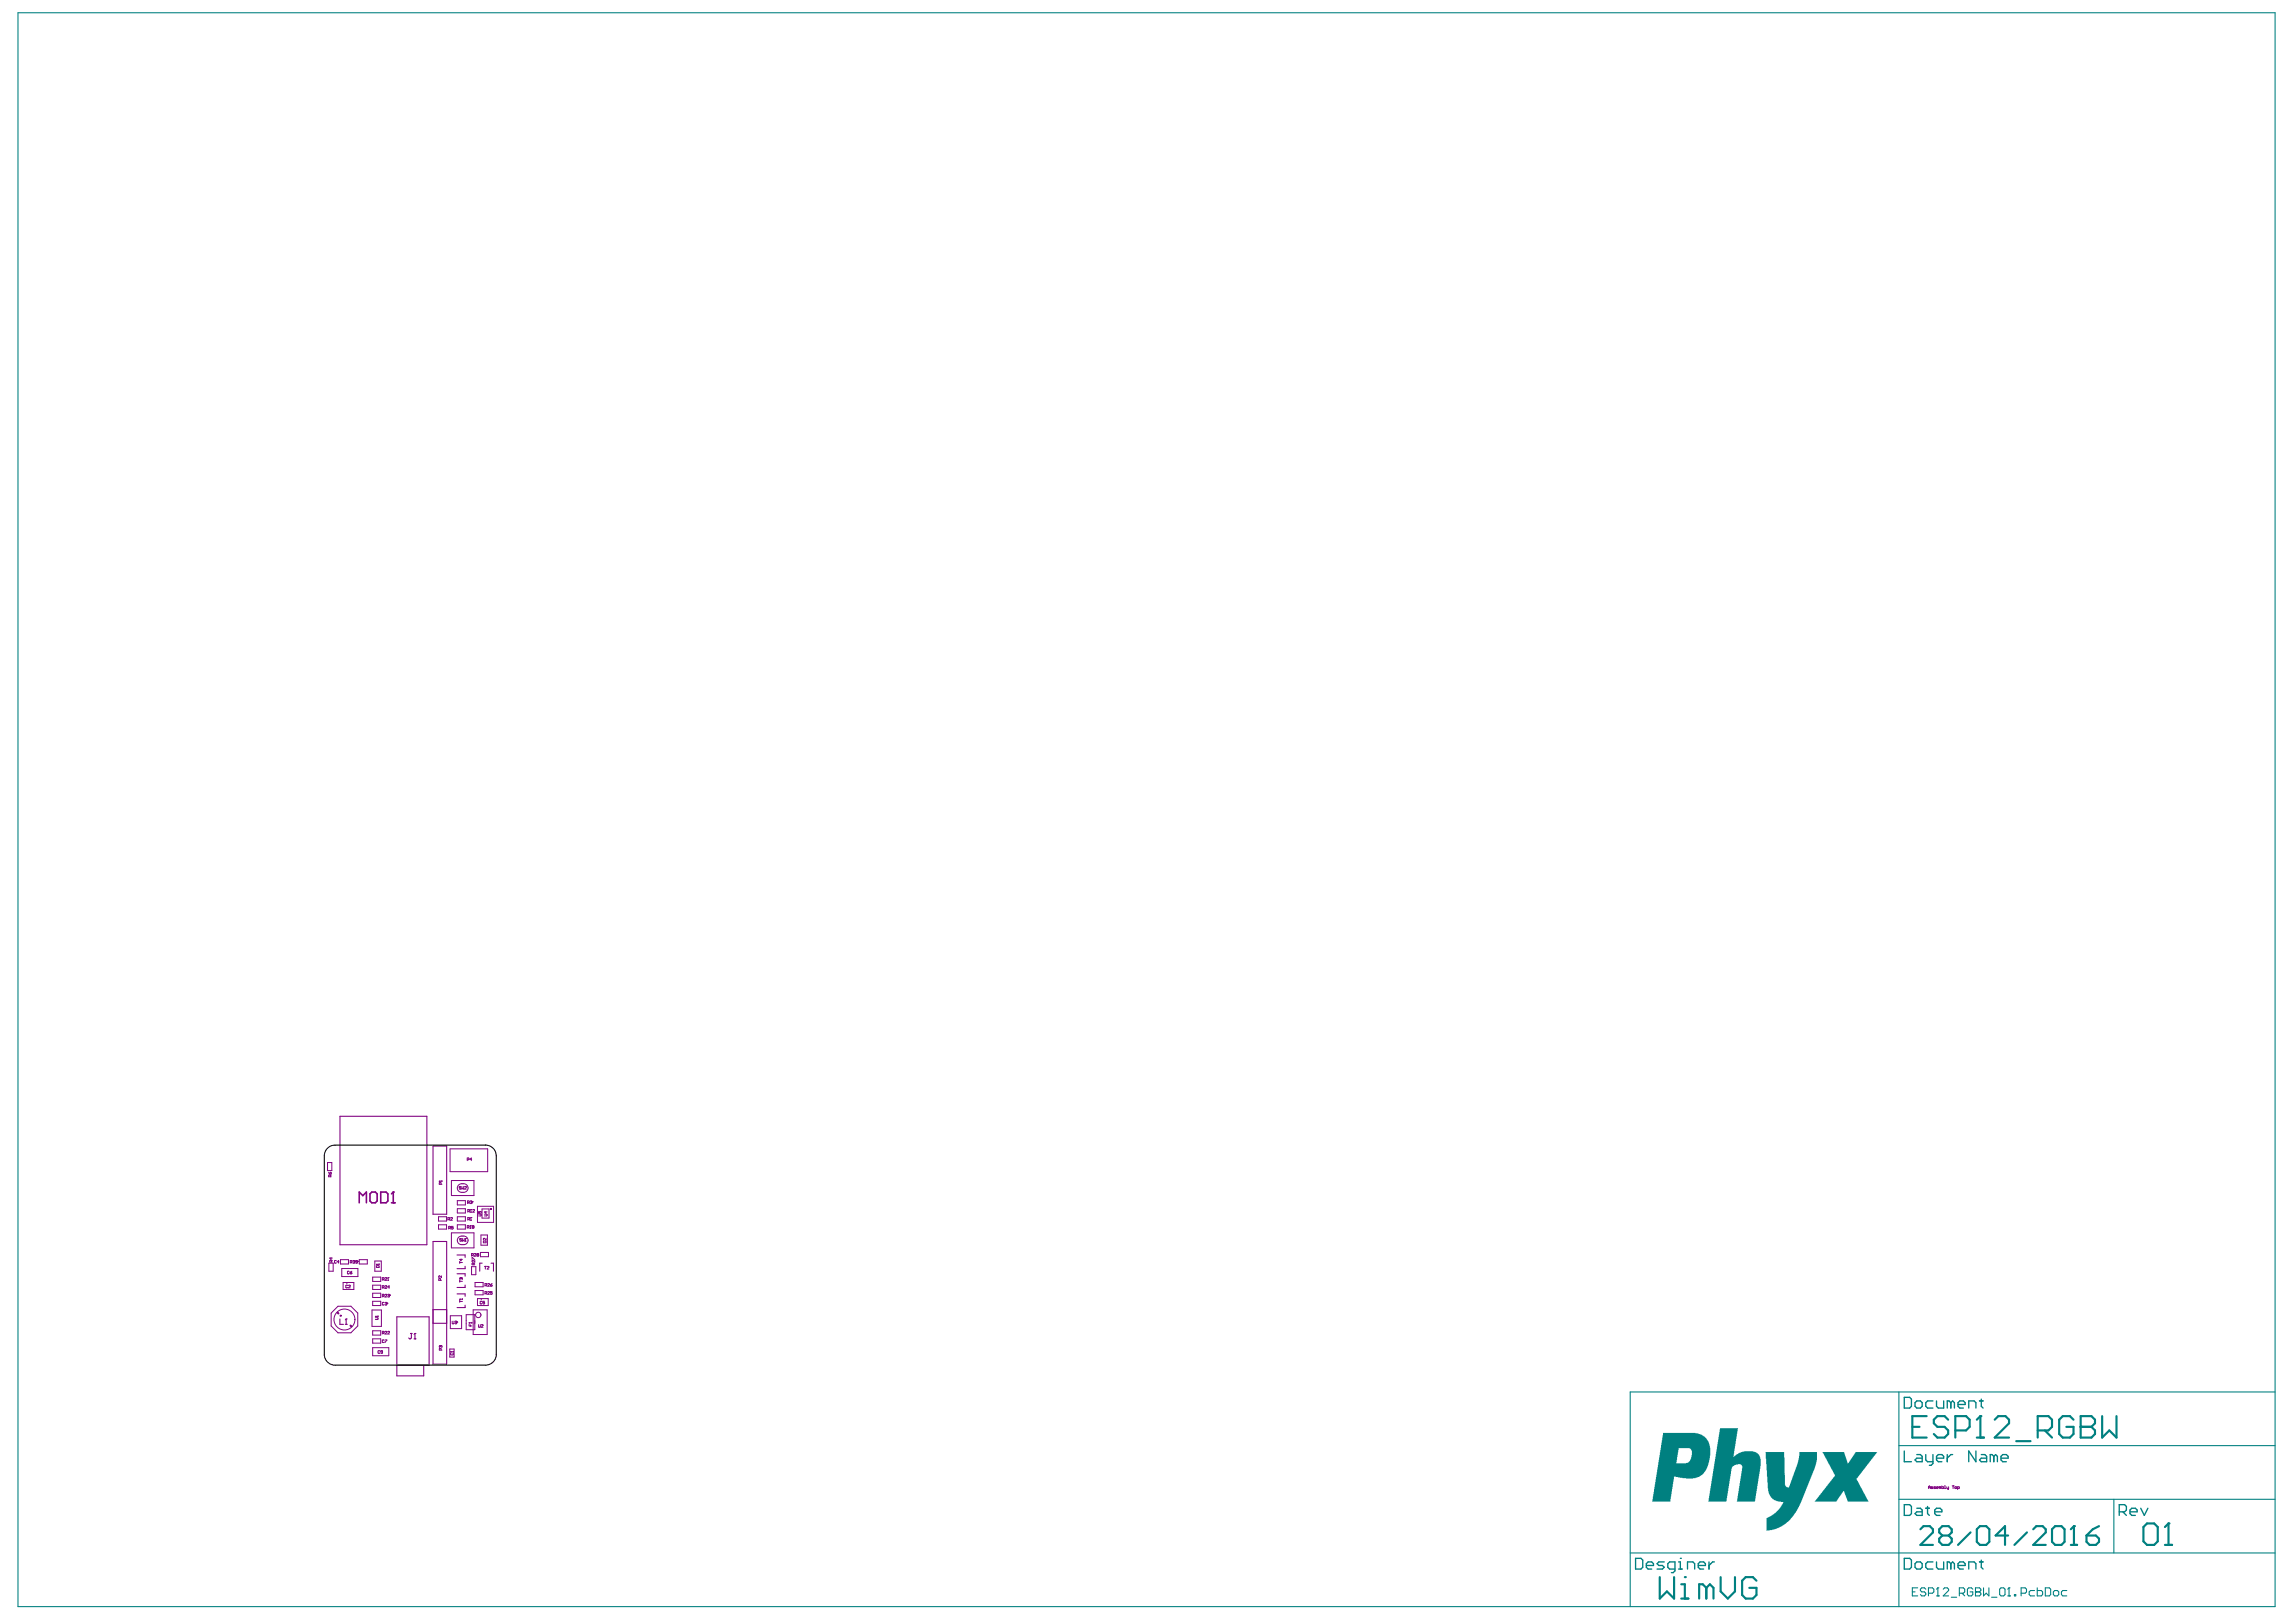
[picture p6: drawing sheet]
<svg xmlns="http://www.w3.org/2000/svg" width="297mm" height="210mm" viewBox="0 0 297 210" stroke-linecap="round" stroke-linejoin="round" font-family="sans-serif">
<g fill="none" stroke="#800080" stroke-width=".13">
<path d="M42.4 150.4h.5v1.1h-.5zM42.5 151.7l.2 .2M42.7 151.8l.1-.1 .1 .2h-.2zM42.7 152.3v-.2h-.2v.2h.4M42.9 152.1l-.2 .1M56.7 157.5h1.1v.5h-1.1zM56.7 158.5h1.1v.6h-1.1zM56.8 152.9h.1M56.8 152.9h.4M57.1 153.3l-.1-.3-.2 .1v.2h.4M57.2 152.8v.1M57.9 157.8h.2l.1-.2h-.3v.3"/>
<path d="M58 158.9h.2l.1-.1-.3-.1v.3M58.1 157.8l.1 .1M58.2 158.9l.1 .1M58.2 148.7h4.9v2.9h-4.9zM58.3 157.6h.2l-.2 .3h.2M58.4 152.8h2.9v1.9h-2.9zM58.4 159.5h2.9v2h-2.9zM58.6 158.7h-.2v.2h.2v.1h-.2M59.2 155.4h1v.5h-1zM59.2 156.4h1v.6h-1zM59.2 157.5h1v.5h-1zM59.2 158.5h1v.6h-1z"/>
<path d="M59.2 153.5a.74 .74 0 0 1 .8-.3 .74 .74 0 0 1 .6 .5 .71 .71 0 0 1-.7 .6 .71 .71 0 0 1-.7-.6zM59.6 153.6h-.2l.2 .2v.1l-.2-.1M59.8 153.5v.4l.1-.1 .1 .1v-.4M60.1 153.6h.2l-.2 .3h.2M60.4 150.1h.2l.1-.2h-.3v.3M60.4 158.8h.3l-.1-.2h-.2v.4M60.5 155.6h.2v-.1l-.2-.1v.4M60.5 156.8h.2l.1-.2-.3-.1v.4M60.5 157.8h.2l.1-.2h-.3v.3M60.6 158.8l.1 .2M60.6 155.6l.1 .2M60.6 157.8l.2 .1"/>
<path d="M60.6 156.8l.2 .1M60.8 159h.1M60.8 155.5l.2-.1 .1 .1M60.9 158.6h.1M60.9 158.6v.4M60.9 158.6l-.1 .1M60.9 157.9h.1M60.9 156.9h.1M60.9 157.6h.1M60.9 156.5h.1M60.9 156.5v.4M60.9 157.6v.3"/>
<path d="M60.9 156.5v.1M60.9 155.6h.1M61 155.6v.2l-.2-.1M61 150h-.2l.2-.1v.3M61.1 155.5h.1M61.1 155.5l-.1 .1M61.1 158.8v-.2l.2 .1v.1M61.1 158.8v.2l.2-.1v-.1M61.1 158.8h.2M61.2 156.6h.2l-.2 .3h.2M61.8 156.1h2.1v2.1h-2.1zM61.9 156.8v.2h.2l-.1-.2h.2v.2"/>
<path d="M61.9 157.1l.4 .1-.1 .2h-.3M62.2 159.8h.9v1.3h-.9zM62.4 156.5h.9v1.1h-.9zM62.7 157.1l.3 .1v.2h-.3M62.8 156.8v.2l-.1-.2h.3M42.5 163.5h.6v1h-.6zM42.8 162.7v.3l-.1-.2h.3M42.8 169.9l.9-.9h1.7l.9 .9v1.7l-.9 .9h-1.7l-.9-.9zM42.9 163.3l-.1-.2-.1 .1v.1h.3M43 163.1l-.1 .1M43.5 163.2h-.2v.2h.2M43.9 163.3h-.3l.2-.2v.4"/>
<path d="M44 163h1.1v.6h-1.1zM44.2 164.2h2.1v1h-2.1zM44.4 166h1.4v.9h-1.4zM44.9 166v.1M45 166.4h-.3v.2h.3M45.1 166.4h.2l-.2 .3h.2M45.2 164.6h-.3v.2h.3M45.3 164.7h.2v.1l-.1 .1zM45.3 163.4h.2v-.2l-.2-.1v.4M45.4 163.4l.1 .1M45.5 164.5l-.2 .2M45.7 163.2l.1-.1 .1 .1"/>
<path d="M45.8 163.3h.1M45.8 163.3v.2l-.1-.1M45.9 163.2h.1M45.9 163.2l-.1 .1M46 163.2l.2-.1v.1M46.1 163.3h.1M46.2 163.3v.2l-.2-.1M46.2 163.2h.1M46.2 163.2v.1M46.5 163h1v.6h-1zM48.1 169.5h1.2v2.1h-1.2zM48.2 165.3h1.1v.5h-1.1z"/>
<path d="M48.2 166.3h1.1v.6h-1.1zM48.2 167.4h1.1v.5h-1.1zM48.2 168.4h1.1v.6h-1.1zM48.2 172.2h1.1v.6h-1.1zM48.2 173.3h1.1v.5h-1.1zM48.2 174.4h2.1v1h-2.1zM48.5 163.2h.8v1.3h-.8zM48.6 170.4h.1M48.6 170.5l.3 .1v.2h-.3M48.6 170.4h.3M48.7 163.6h.1M48.7 163.8h.3v.2h-.3z"/>
<path d="M48.7 163.6h.3M48.7 163.6l.1 .1M48.9 170.3v.1M49 163.6v.1M49.1 174.8h-.2v.3h.2M49.5 165.6h.1l.1-.2-.2-.1v.4M49.5 166.6h.1l.1-.2h-.2v.3M49.5 167.7h.1l.1-.1-.2-.1v.3M49.5 172.5h.1l.1-.2h-.2v.3M49.5 175h-.2v-.2h.2v.3h-.2M49.6 166.6l.1 .1M49.6 167.7l.1 .1"/>
<path d="M49.6 172.5l.1 .1M49.6 165.6l.1 .1M49.7 168.6h-.2v.3l.2-.1M49.7 173.5h-.2v.2h.2M49.8 165.4h.2l-.2 .3h.2M49.8 168.6l.2-.1v.2M49.8 166.4h.2l-.2 .3h.2M49.8 167.6h.2l-.2 .2h.2M49.8 172.3h.2l-.2 .3h.2M49.8 173.4h.2l-.2 .3M49.9 168.7h.1M50 168.7v.2l-.2-.1"/>
<path d="M50 168.7h.1M50.2 165.7h.1M50.2 167.6l.1-.1 .1 .1M50.2 172.3h.2l-.2 .3h.2M50.2 165.3h.1M50.2 165.3v.4M50.2 165.3v.1M50.3 167.7h.1M50.3 167.7v.1h-.1M50.4 167.6h.1M50.4 167.6l-.1 .1M50.4 166.6h-.2l.1-.2v.3"/>
<path d="M57 174.1h.1M57 174.1l-.2 .1 .1 .2M57 174.1v.1M57 165.7l-.1-.2h-.1v.2h.3M57 174.2h.2l-.1 .2M57 174.2v.1M57.1 174.7v-.2h-.2l-.1 .2h.4M57.1 165.1v.2l-.2-.2-.1 .1v.1M58.2 174.6h.5v1h-.5zM58.3 170.3h1.4v1.6h-1.4zM58.3 174.9h.1M58.3 174.9h.3"/>
<path d="M58.3 174.9l.1 .1M58.4 175.1v.2h.2v-.2M58.5 171l.1 .3h.1v-.3M58.6 174.9v.1M58.9 171h.1l.1 .1M59 171.1h.1M59 171.1v.2h-.1M59.1 171.1h.1M59.1 171.1h-.1M59.2 160.2a.74 .74 0 0 1 .8-.2 .74 .74 0 0 1 .6 .5 .71 .71 0 0 1-.7 .6 .71 .71 0 0 1-.7-.6zM59.5 168.1h.1M59.5 168.4h.3"/>
<path d="M59.5 165.8h.3M59.5 163.3v.2M59.5 165.7v.2M59.5 168.3v.2M59.5 168.1h.3M59.5 168.1v.1M59.5 163.4h.3M59.6 165.4h.1M59.6 165.4h-.1v.2M59.7 165.4h.1v.2M59.7 162.9v.3l-.2-.2h.3M59.7 165.4v.1"/>
<path d="M59.7 160.3h-.2v.1l.2 .2h-.2M59.8 160.3v.3l.1-.1 .2 .1v-.3M59.8 168.1v.1M60.2 160.6h.1M60.2 160.3h.1M60.2 160.3v.3M60.3 170.1h1.1v2h-1.1zM60.7 171.2h.1M60.7 171.4v.2h.3M60.7 171.2h.3M60.9 171.5v.1M61 163.9h.6v1.1h-.6z"/>
<path d="M61 162.4h.2v-.1l-.2-.1v.4M61 171.1v.1M61.1 163v-.3l.3 .3M61.1 162.4l.1 .2M61.2 169.5h1.8v3.2h-1.8zM61.3 163.7l-.1-.3-.1 .1v.2h.3M61.4 162.3h.2l-.2 .3h.2M61.4 163.1v.2l-.2-.2-.1 .1v.1M61.4 163.4l-.1 .2M61.5 166h1v.5h-1zM61.5 167h1v.6h-1zM61.8 162.4v-.2l.1 .1v.1"/>
<path d="M61.8 162.4v.2l.1-.1v-.1M61.8 162.4h.1M61.8 168.1h1.4v.9h-1.4zM61.9 171.4l.1 .4 .1-.1v-.3M62.2 162.1h1v.5h-1zM62.3 171.5h.2l-.2 .3h.2M62.3 168.1v.1M62.4 168.5h-.3v.2h.3M62.5 160.7l.3-.1 .1 .2h-.4zM62.7 163.9h.2M62.7 168.4h-.2v.2h.2l-.1 .1h-.1M62.7 166.3h.2l.1-.1-.3-.1v.4"/>
<path d="M62.7 167.4h.2l.1-.2-.3-.1v.4M62.8 163.9v.3M62.9 167.4l.1 .1M62.9 166.3l.1 .2M62.9 160.2v.3l-.3-.3v.3M63 163.9h.3l-.3 .3h.3M63.1 167.2h.2l-.2 .3h.2M63.1 166.2h.2l-.2 .3h.2M63.4 166.3h.2l.1 .1-.2 .1zM63.7 167.1h-.3v.2h.3l-.1 .2-.2-.1M63.7 166.1l-.3 .2M249.5 192.6v-.2l.1-.1 .1 .1v.2"/>
<path d="M249.5 192.5h.2M250.1 192.4l-.3 .1h.2v.1h-.2M250.4 192.4l-.2 .1h.2v.1h-.2M250.5 192.5h.3l-.1-.1-.2 .1v.1h.2M251 192.5l-.1-.1v.2M251 192.5v.1M251 192.5h.1v.1M251.2 192.3v.3h.3l-.1-.2h-.2M251.6 192.6h.1M251.6 192.3v.3M251.9 192.4v.2h.2M252.1 192.4v.3l-.1 .1"/>
<path d="M252.6 192.3h.2M252.7 192.3v.3M253 192.4l.1 .1v.1h-.2zM253.3 192.6h.1l.1-.1-.2-.1v.4"/>
<circle cx="44.6" cy="170.8" r="1.36"/>
<circle cx="61.9" cy="170.2" r=".35"/>
</g>
<path d="M43.7 169.9l.1 .1M45.4 171.5v.1" fill="none" stroke="#800080" stroke-width=".28"/>
<g fill="none" stroke="#800080" stroke-width=".14">
<path d="M44 144.5h11.2v16.6h-11.2zM56 148.3h1.8v8.8h-1.8zM44 170.7v.7h.4M44.7 171.4h.2M44.8 170.7h.1M44.8 170.7v.7M44.8 170.7l-.1 .1M51.3 176.7h4.2v-6.3h-4.2v7.7h3.5v-1.4M53.1 172.6h.2M53.2 172.6v.5l-.1 .2-.2-.2M53.6 173.3h.2M53.7 172.6h.1"/>
<path d="M53.7 172.6v.7M53.7 172.6l-.1 .1M56 160.7h1.8v15.8h-1.8zM56 171.2h1.8M56 169.5h1.8M59.1 162.4h1.1v.3M59.1 164.8h1.1v.4M59.1 167.4h1.1v.4M60.2 168.9v.3h-1.1M60.2 163.9v.3h-1.1M60.2 166.3v.3h-1.1M62.4 163.5h-.3v1"/>
<path d="M63.5 163.5h.3v1"/>
<circle cx="63.5" cy="156.5" r=".07"/>
<circle cx="44.1" cy="170.3" r=".07"/>
</g>
<path d="M46.5 155.7v-1.4l.4 .4 .5-.4v1.4M47.9 154.5l.2-.2h.5l.2 .2v.9l-.2 .3h-.5l-.2-.3zM49.3 154.3h.7l.2 .2v.9l-.2 .3h-.7zM50.6 155.7h.5M50.9 154.3h.1M50.9 154.3v1.4M50.9 154.3l-.3 .2" fill="none" stroke="#800080" stroke-width=".21"/>
<g fill="#008080">
<path d="M228.4 187.9h2.4l.1 4.2 .1 .2 .3 .2h.2l1.1-3.1 .2-1v-.5h2.3v1.1l-.4 1.2-1.9 4.6-.7 1.3-1.1 1.1-.9 .6-.8 .2-.8 .1v-1.2a.45 .45 0 0 1 .4-.6l.8-.5 .5-.5 .5-.9-.6-.1-.6-.2-.4-.3-.3-.5-.1-.7z"/>
<path d="M235.8 187.9h2.8l.4 1.5 .2-.1 .9-1.4h2.8l-2.6 3.3a.38 .38 0 0 0 .1 .5l1.3 2.6h-2.6l-.5-1.3h-.1l-.9 1.3h-2.8l2.2-2.8 .1-.3a.34 .34 0 0 0 .1-.5z"/>
<path d="M222.5 184.8h2.4l-.7 3.7 .8-.5 .7-.2 1.3 .1 .4 .2 .3 .4 .1 .3v.9l-.8 4.6h-2.3l.7-4.1a.58 .58 0 0 0-.1-.7h-.7l-.3 .2a.59 .59 0 0 0-.3 .7l-.7 3.9h-2.3z"/>
<path d="M215.1 185.4h4.2l.9 .3 .6 .5 .4 .7 .1 .5-.1 1.3-.2 .9-.3 .7-.3 .4-.5 .4-.9 .2h-.9l-1.5-.2-.5 3.2h-2.4zM217.2 187.4l-.3 2h1.2l.3-.1 .4-.5 .1-.8a.56 .56 0 0 0-.3-.6z"/>
</g>
<g fill="none" stroke="#008080" stroke-width=".14">
<path d="M2.3 1.7h292v206.2h-292zM245.7 180.1v27.8M245.7 194h48.6M245.7 187.1h48.6M273.5 194v7M294.3 180.1h-83.4v27.8M210.9 201h83.4M247.4 206h.4M248.1 205.5h-.7v1h.7M249.1 205.7l-.1-.2h-.4l-.2 .2v.1l.2 .2h.4l.1 .2v.2l-.1 .1h-.4l-.2-.1M249.5 206.2h.5l.2-.2v-.3l-.2-.2h-.5v1M250.5 206.5h.4"/>
<path d="M250.7 205.5h.1M250.7 205.5l-.2 .2M250.7 205.5v1M251.4 205.7l.2-.2h.3l.2 .2v.1l-.7 .7h.7M252.4 206.7h.7M253.5 206.2h.5l.2-.2v-.3l-.2-.2h-.5v1M253.8 206.2l.4 .3M255.2 205.7l-.2-.2h-.3l-.2 .2v.7l.2 .1h.3l.2-.1v-.4h-.3M255.6 206h.1M255.6 205.5h.5l.2 .2v.1l-.2 .2 .2 .2v.2l-.2 .1h-.5zM255.6 206h.5M256.6 205.5v1l.4-.3 .3 .3v-1"/>
<path d="M257.7 206.7h.7M258.7 205.7l.2-.2h.3l.2 .2v.7l-.2 .1h-.3l-.2-.1zM259.7 206.5h.4M259.9 205.5h.1M259.9 205.5v1M259.9 205.5l-.2 .2M260.6 206.4h.2v.1h-.2zM261.5 206.2h.5l.2-.2v-.3l-.2-.2h-.5v1M263.2 205.8h-.5l-.2 .2v.4l.2 .1h.5M263.6 205.5v1h.5l.2-.1v-.4l-.2-.2h-.5M264.6 205.5h.5l.2 .2v.7l-.2 .1h-.5zM265.6 206l.2-.2h.4l.1 .2v.4l-.1 .1h-.4l-.2-.1z"/>
<path d="M267.4 205.8h-.5l-.2 .2v.4l.2 .1h.5"/>
</g>
<g fill="none" stroke="#008080" stroke-width=".17">
<path d="M246.4 194.7h.7l.2 .3v.9l-.2 .2h-.7zM246.4 180.8h.7l.2 .3v.9l-.2 .2h-.7zM246.4 187.8v1.4h.9M247.8 181.5l.2-.2h.4l.3 .2v.5l-.3 .2h-.4l-.2-.2zM248 195.2h.4l.3 .2v.7h-.7l-.2-.2 .2-.3h.7M248 188.2h.4l.3 .3v.7h-.7l-.2-.3 .2-.2h.7M249.1 195.2h.5M249.1 188.2v.7l.3 .3h.7M249.4 195v.9l.2 .2M250.1 181.3h-.7l-.3 .2v.5l.3 .2h.7M250.1 188.2v1.2l-.3 .2h-.2M250.3 195.6h.9v-.2l-.2-.2h-.5l-.2 .2v.5l.2 .2h.5"/>
<path d="M250.5 188.7h1v-.2l-.3-.3h-.4l-.3 .3v.4l.3 .3h.4M250.5 181.3v.7l.3 .2h.7v-.9M251.9 188.2v1M252.4 181.5l-.2-.2h-.3v.9M252.4 181.5l.2-.2 .2 .2v.7M252.4 181.5v.7M252.6 188.2h-.2l-.5 .5M253.3 181.8h.9v-.3l-.2-.2h-.5l-.2 .2v.5l.2 .2h.5M254.7 182.2v-.9h.7l.2 .2v.7M255.6 187.8v1.4l-.9-1.4v1.4M256.1 181.3h.5M256.3 188.2h.5l.2 .3v.7h-.7l-.2-.3 .2-.2h.7"/>
<path d="M256.3 181.1v.9l.3 .2M257.9 188.5l-.2-.3h-.2v1M257.9 188.5v.7M257.9 188.5l.3-.3 .2 .3v.7M258.9 188.7h.9v-.2l-.2-.3h-.5l-.2 .3v.4l.2 .3h.5M274.2 195.6h.7l.2-.2v-.4l-.2-.3h-.7v1.4M274.6 195.6l.5 .5M275.6 195.6h.9v-.2l-.2-.2h-.5l-.2 .2v.5l.2 .2h.5M277 195.2l.4 .9 .5-.9M211.6 201.7h.7l.2 .2v.9l-.2 .3h-.7zM213 202.6h.9v-.2l-.2-.3h-.5l-.2 .3v.4l.2 .3h.5M215.3 202.1h-.7l-.2 .3 .2 .2h.5l.2 .2-.2 .3h-.7"/>
<path d="M216.7 203.1h-.7l-.2-.3v-.4l.2-.3h.7v1.2l-.2 .2h-.3M217.2 203.1h.4M217.2 202.1h.2v1M217.4 201.7h.1M218.3 203.1v-1h.7l.2 .3v.7M219.7 202.6h.9v-.2l-.2-.3h-.5l-.2 .3v.4l.2 .3h.5M221.1 202.1v1M221.8 202.1h-.2l-.5 .5M246.4 201.7h.7l.2 .2v.9l-.2 .3h-.7zM247.8 202.4l.2-.3h.4l.3 .3v.4l-.3 .3h-.4l-.2-.3zM250.1 202.1h-.7l-.3 .3v.4l.3 .3h.7M250.5 202.1v.7l.3 .3h.7v-1"/>
<path d="M252.4 202.4l-.2-.3h-.3v1M252.4 202.4v.7M252.4 202.4l.2-.3 .2 .3v.7M253.3 202.6h.9v-.2l-.2-.3h-.5l-.2 .3v.4l.2 .3h.5M254.7 203.1v-1h.7l.2 .3v.7M256.1 202.1h.5M256.3 201.9v.9l.3 .3"/>
</g>
<g fill="none" stroke="#008080" stroke-width=".28">
<path d="M247.4 184.6h.9M248.4 197.9l.5-.4h.8l.4 .4v.4l-1.7 1.6h1.7M249.3 183.3h-1.9v2.7h1.9M251.3 198.7l-.4 .4v.4l.4 .4h.8l.4-.4v-.4l-.4-.4M251.3 198.7l-.4-.4v-.4l.4-.4h.8l.4 .4v.4l-.4 .4M251.3 198.7h.8M252 183.7l-.4-.4h-1l-.4 .4v.5l.4 .4h1l.4 .5v.5l-.4 .4h-1l-.4-.4M253 185.1h1.4l.4-.5v-.9l-.4-.4h-1.4v2.7M254.9 198.3l-1.6 1.6M255.7 186h1M255.7 197.9l.4-.4h.9l.4 .4v1.6l-.4 .4h-.9l-.4-.4zM256.2 183.3h.1"/>
<path d="M256.2 183.3l-.5 .4M256.2 183.3v2.7M258.1 183.7l.4-.4h1l.4 .4v.5l-1.8 1.8h1.8M259.8 198.7h-1.6l1.2-1.2v2.4M260.8 186.5h1.9M262.2 198.3l-1.6 1.6M263 197.9l.4-.4h.9l.4 .4v.4l-1.7 1.6h1.7M263.6 185.1h1.4l.5-.5v-.9l-.5-.4h-1.4v2.7M264.5 185.1l1 .9M265.5 197.9l.4-.4h.8l.4 .4v1.6l-.4 .4h-.8l-.4-.4zM267.9 199.9h.8M268.3 183.7l-.5-.4h-.9l-.5 .4v1.9l.5 .4h.9l.5-.4v-1h-1"/>
<path d="M268.3 197.5h.1M268.3 197.5v2.4M268.3 197.5l-.4 .4M269.2 184.6h.1M269.2 183.3h1.4l.4 .4v.5l-.4 .4 .4 .5v.5l-.4 .4h-1.4zM269.2 184.6h1.4M269.9 198.7h1.3l.4 .4v.4l-.4 .4h-.9l-.4-.4zM271.6 197.5l-.9 .4-.8 .8M272 183.3v2.7l.9-.9 .9 .9v-2.7M277.3 197.6l.5-.4h.9l.5 .4v1.9l-.5 .4h-.9l-.5-.4zM280.1 199.9h.9M280.5 197.2h.1"/>
<path d="M280.5 197.2v2.7M280.5 197.2l-.4 .4M214.7 204.1v2.8l1-1 .9 1v-2.8M217.5 206.9h.9M217.5 205h.5v1.9M218 204.1h.1M220.8 205.5l-.5-.5h-.5v1.9M220.8 205.5v1.4M220.8 205.5l.4-.5 .5 .5v1.4M222.6 204.1v1.8l.9 1 1-1v-1.8M227.2 204.6l-.4-.5h-1l-.4 .5v1.8l.4 .5h1l.4-.5v-.9h-.9"/>
</g>
<path d="M42.2 148.8l.3-.3 .4-.2 .4-.1h19.5a1.39 1.39 0 0 1 1.4 1.4v25.7a1.39 1.39 0 0 1-1.4 1.4h-19.5a1.39 1.39 0 0 1-1.3-1.4v-25.7v-.5z" fill="none" stroke="#000" stroke-width=".14"/>
</svg>
